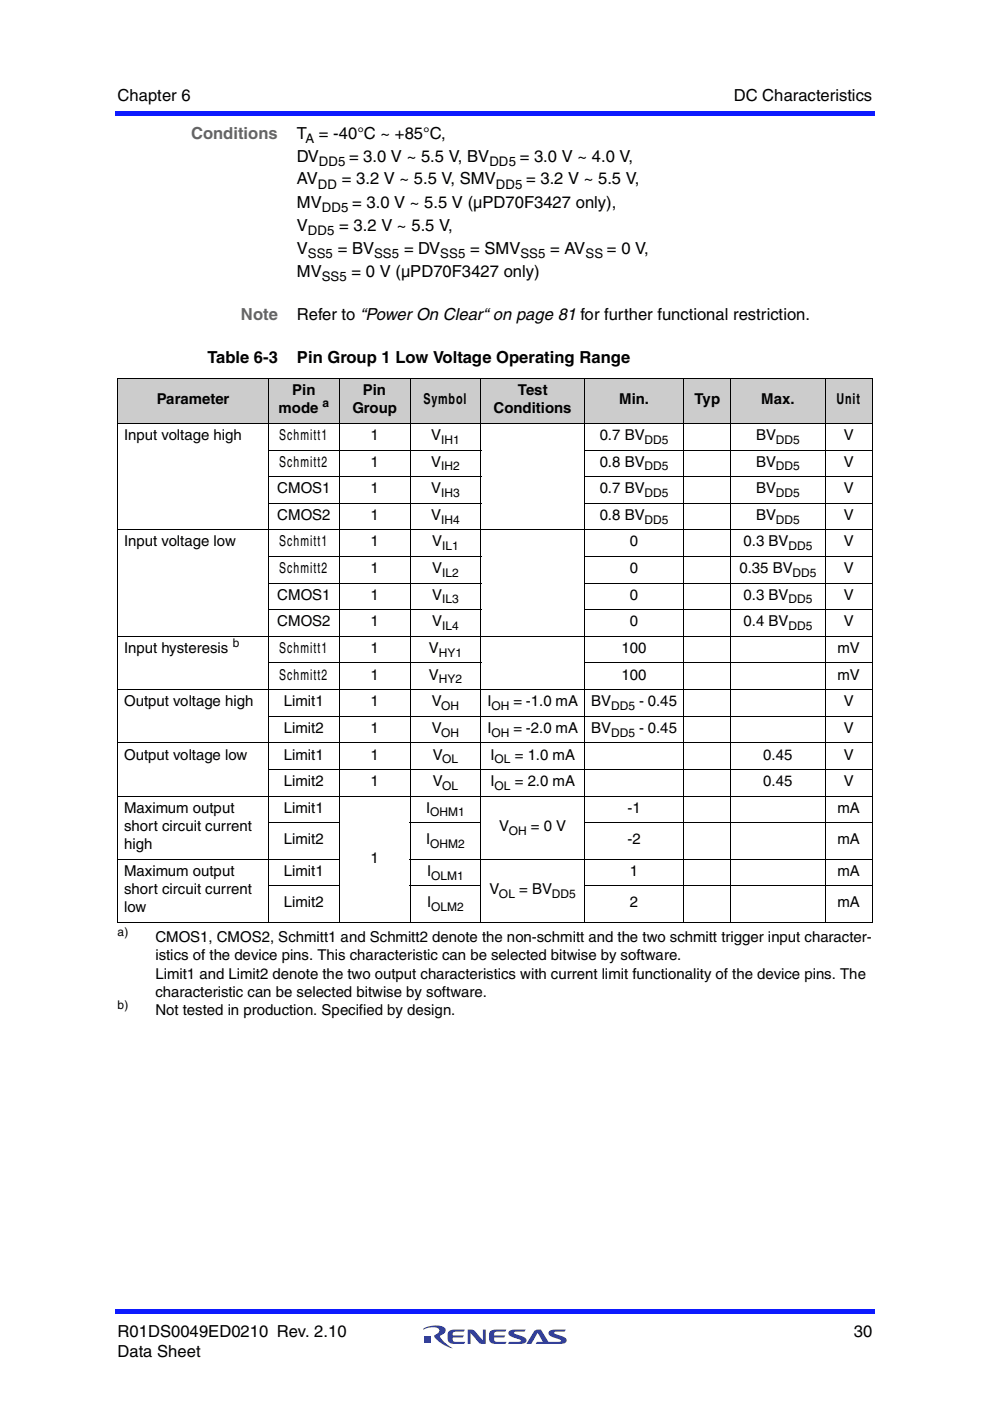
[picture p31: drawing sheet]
<svg xmlns="http://www.w3.org/2000/svg" width="210mm" height="297mm" viewBox="0 0 210 297" stroke-linecap="round" stroke-linejoin="round" font-family="sans-serif">
<defs><g id="words">
<g font-size="3.5">
<text x="24.9" y="21.4">Chapter 6</text>
<text x="155.6" y="21.4">DC Characteristics</text>
<text x="62.9" y="29.4">T</text>
<text x="67.6" y="29.4">= -40°C ~ +85°C,</text>
<text x="62.9" y="34.2">DV</text>
<text x="74" y="34.2">= 3.0 V ~ 5.5 V, BV</text>
<text x="110.2" y="34.2">= 3.0 V ~ 4.0 V,</text>
<text x="62.9" y="39.1">AV</text>
<text x="72.5" y="39.1">= 3.2 V ~ 5.5 V, SMV</text>
<text x="111.5" y="39.1">= 3.2 V ~ 5.5 V,</text>
<text x="62.9" y="44">MV</text>
<text x="74.7" y="44">= 3.0 V ~ 5.5 V (µPD70F3427 only),</text>
<text x="62.9" y="53.8">V</text>
<text x="62.9" y="48.9">V</text>
<text x="71.6" y="53.8">= BV</text>
<text x="71.9" y="48.9">= 3.2 V ~ 5.5 V,</text>
<text x="85.7" y="53.8">= DV</text>
<text x="99.7" y="53.8">= SMV</text>
<text x="116.6" y="53.8">= AV</text>
<text x="128.7" y="53.8">= 0 V,</text>
<text x="62.9" y="58.7">MV</text>
<text x="74.5" y="58.7">= 0 V (µPD70F3427 only)</text>
<text x="62.9" y="67.8">Refer to “Power On Clear“ on page 81 for further functional restriction.</text>
<text x="44" y="77">Table 6-3</text>
<text x="63" y="77">Pin Group 1 Low Voltage Operating Range</text>
<text x="24.9" y="283.4">R01DS0049ED0210 Rev. 2.10</text>
<text x="24.9" y="287.6">Data Sheet</text>
<text x="181" y="283.4">30</text>
</g>
<g font-size="3.5" fill="#656565">
<text x="40.5" y="29.4">Conditions</text>
<text x="51.1" y="67.8">Note</text>
</g>
<g font-size="3.2">
<text x="62" y="83.8">Pin</text>
<text x="77" y="83.8">Pin</text>
<text x="109.8" y="83.8">Test</text>
<text x="33.2" y="85.7">Parameter</text>
<text x="59.1" y="87.6">mode</text>
<text x="74.7" y="87.6">Group</text>
<text x="89.8" y="85.7">Symbol</text>
<text x="104.6" y="87.6">Conditions</text>
<text x="131.3" y="85.7">Min.</text>
<text x="147.2" y="85.7">Typ</text>
<text x="161.4" y="85.7">Max.</text>
<text x="177.3" y="85.7">Unit</text>
<text x="26.3" y="93.3">Input voltage high</text>
<text x="59.2" y="93.3">Schmitt1</text>
<text x="78.6" y="93.3">1</text>
<text x="91.4" y="93.3">V</text>
<text x="127.2" y="93.3">0.7 BV</text>
<text x="160.3" y="93.3">BV</text>
<text x="178.9" y="93.3">V</text>
<text x="59.2" y="98.9">Schmitt2</text>
<text x="78.6" y="98.9">1</text>
<text x="91.4" y="98.9">V</text>
<text x="127.2" y="98.9">0.8 BV</text>
<text x="160.3" y="98.9">BV</text>
<text x="178.9" y="98.9">V</text>
<text x="58.8" y="104.6">CMOS1</text>
<text x="78.6" y="104.6">1</text>
<text x="91.4" y="104.6">V</text>
<text x="127.2" y="104.6">0.7 BV</text>
<text x="160.3" y="104.6">BV</text>
<text x="178.9" y="104.6">V</text>
<text x="58.8" y="110.2">CMOS2</text>
<text x="78.6" y="110.2">1</text>
<text x="91.4" y="110.2">V</text>
<text x="127.2" y="110.2">0.8 BV</text>
<text x="160.3" y="110.2">BV</text>
<text x="178.9" y="110.2">V</text>
<text x="26.3" y="115.9">Input voltage low</text>
<text x="59.2" y="115.9">Schmitt1</text>
<text x="78.6" y="115.9">1</text>
<text x="91.6" y="115.9">V</text>
<text x="133.6" y="115.9">0</text>
<text x="157.6" y="115.9">0.3 BV</text>
<text x="178.9" y="115.9">V</text>
<text x="59.2" y="121.5">Schmitt2</text>
<text x="78.6" y="121.5">1</text>
<text x="91.6" y="121.5">V</text>
<text x="133.6" y="121.5">0</text>
<text x="156.8" y="121.5">0.35 BV</text>
<text x="178.9" y="121.5">V</text>
<text x="58.8" y="127.2">CMOS1</text>
<text x="78.6" y="127.2">1</text>
<text x="91.6" y="127.2">V</text>
<text x="133.6" y="127.2">0</text>
<text x="157.6" y="127.2">0.3 BV</text>
<text x="178.9" y="127.2">V</text>
<text x="58.8" y="132.8">CMOS2</text>
<text x="78.6" y="132.8">1</text>
<text x="91.6" y="132.8">V</text>
<text x="133.6" y="132.8">0</text>
<text x="157.6" y="132.8">0.4 BV</text>
<text x="178.9" y="132.8">V</text>
<text x="26.3" y="138.4">Input hysteresis</text>
<text x="59.2" y="138.4">Schmitt1</text>
<text x="78.6" y="138.4">1</text>
<text x="90.9" y="138.4">V</text>
<text x="131.8" y="138.4">100</text>
<text x="177.6" y="138.4">mV</text>
<text x="26.3" y="149.7">Output voltage high</text>
<text x="59.2" y="144.1">Schmitt2</text>
<text x="60.2" y="149.7">Limit1</text>
<text x="78.6" y="144.1">1</text>
<text x="78.6" y="149.7">1</text>
<text x="90.9" y="144.1">V</text>
<text x="91.5" y="149.7">V</text>
<text x="103.3" y="149.7">I</text>
<text x="108.8" y="149.7">= -1.0 mA</text>
<text x="125.3" y="149.7">BV</text>
<text x="131.8" y="144.1">100</text>
<text x="135.5" y="149.7">- 0.45</text>
<text x="177.6" y="144.1">mV</text>
<text x="178.9" y="149.7">V</text>
<text x="60.2" y="155.4">Limit2</text>
<text x="78.6" y="155.4">1</text>
<text x="91.5" y="155.4">V</text>
<text x="103.3" y="155.4">I</text>
<text x="108.8" y="155.4">= -2.0 mA</text>
<text x="125.3" y="155.4">BV</text>
<text x="135.5" y="155.4">- 0.45</text>
<text x="178.9" y="155.4">V</text>
<text x="26.3" y="161">Output voltage low</text>
<text x="60.2" y="161">Limit1</text>
<text x="78.6" y="161">1</text>
<text x="91.7" y="161">V</text>
<text x="104" y="161">I</text>
<text x="109.1" y="161">= 1.0 mA</text>
<text x="161.8" y="161">0.45</text>
<text x="178.9" y="161">V</text>
<text x="60.2" y="166.7">Limit2</text>
<text x="78.6" y="166.7">1</text>
<text x="91.7" y="166.7">V</text>
<text x="104" y="166.7">I</text>
<text x="109.1" y="166.7">= 2.0 mA</text>
<text x="161.8" y="166.7">0.45</text>
<text x="178.9" y="166.7">V</text>
<text x="26.3" y="172.3">Maximum output</text>
<text x="60.2" y="172.3">Limit1</text>
<text x="90.3" y="172.3">I</text>
<text x="133.1" y="172.3">-1</text>
<text x="177.6" y="172.3">mA</text>
<text x="26.3" y="176.2">short circuit current</text>
<text x="60.2" y="179">Limit2</text>
<text x="90.3" y="179">I</text>
<text x="105.8" y="176.2">V</text>
<text x="112.6" y="176.2">= 0 V</text>
<text x="133.1" y="179">-2</text>
<text x="177.6" y="179">mA</text>
<text x="26.3" y="180.1">high</text>
<text x="26.3" y="185.7">Maximum output</text>
<text x="60.2" y="185.7">Limit1</text>
<text x="78.6" y="182.9">1</text>
<text x="90.6" y="185.7">I</text>
<text x="133.6" y="185.7">1</text>
<text x="177.6" y="185.7">mA</text>
<text x="26.3" y="189.6">short circuit current</text>
<text x="103.8" y="189.6">V</text>
<text x="110.1" y="189.6">= BV</text>
<text x="26.3" y="193.5">low</text>
<text x="60.2" y="192.4">Limit2</text>
<text x="90.6" y="192.4">I</text>
<text x="133.6" y="192.4">2</text>
<text x="177.6" y="192.4">mA</text>
<text x="32.9" y="199.7">CMOS1, CMOS2, Schmitt1 and Schmitt2 denote the non-schmitt and the two schmitt trigger input character-</text>
<text x="32.9" y="203.6">istics of the device pins. This characteristic can be selected bitwise by software.</text>
<text x="32.9" y="207.5">Limit1 and Limit2 denote the two output characteristics with current limit functionality of the device pins. The</text>
<text x="32.9" y="211.4">characteristic can be selected bitwise by software.</text>
<text x="32.9" y="215.2">Not tested in production. Specified by design.</text>
</g>
<g font-size="2.8">
<text x="64.8" y="30.3">A</text>
<text x="67.6" y="35.1">DD5</text>
<text x="103.8" y="35.1">DD5</text>
<text x="67.4" y="40">DD</text>
<text x="105.2" y="40">DD5</text>
<text x="68.2" y="44.9">DD5</text>
<text x="65.3" y="49.8">DD5</text>
<text x="65.3" y="54.7">SS5</text>
<text x="68.2" y="59.5">SS5</text>
<text x="79.3" y="54.7">SS5</text>
<text x="93.3" y="54.7">SS5</text>
<text x="110.4" y="54.7">SS5</text>
<text x="124.2" y="54.7">SS</text>
</g>
<g font-size="2.5">
<text x="68.4" y="86.4">a</text>
<text x="93.5" y="94.1">IH1</text>
<text x="136.7" y="94.1">DD5</text>
<text x="164.5" y="94.1">DD5</text>
<text x="93.5" y="99.7">IH2</text>
<text x="136.7" y="99.7">DD5</text>
<text x="164.5" y="99.7">DD5</text>
<text x="93.5" y="105.4">IH3</text>
<text x="136.7" y="105.4">DD5</text>
<text x="164.5" y="105.4">DD5</text>
<text x="93.5" y="111">IH4</text>
<text x="136.7" y="111">DD5</text>
<text x="164.5" y="111">DD5</text>
<text x="93.7" y="116.7">IL1</text>
<text x="167.2" y="116.7">DD5</text>
<text x="93.7" y="122.3">IL2</text>
<text x="168.1" y="122.3">DD5</text>
<text x="93.7" y="127.9">IL3</text>
<text x="167.2" y="127.9">DD5</text>
<text x="49.4" y="137.2">b</text>
<text x="93.7" y="133.6">IL4</text>
<text x="167.2" y="133.6">DD5</text>
<text x="93" y="139.2">HY1</text>
<text x="93" y="144.9">HY2</text>
<text x="93.6" y="150.5">OH</text>
<text x="104.2" y="150.5">OH</text>
<text x="129.6" y="150.5">DD5</text>
<text x="93.6" y="156.2">OH</text>
<text x="93.8" y="161.8">OL</text>
<text x="104.2" y="156.2">OH</text>
<text x="104.9" y="161.8">OL</text>
<text x="129.6" y="156.2">DD5</text>
<text x="93.8" y="167.5">OL</text>
<text x="104.9" y="167.5">OL</text>
<text x="91.2" y="173.1">OHM1</text>
<text x="91.2" y="179.8">OHM2</text>
<text x="107.9" y="177">OH</text>
<text x="91.4" y="186.5">OLM1</text>
<text x="105.8" y="190.4">OL</text>
<text x="117" y="190.4">DD5</text>
<text x="91.4" y="193.2">OLM2</text>
<text x="24.9" y="198.5">a)</text>
<text x="24.9" y="214">b)</text>
</g>
</g></defs>
<g fill="#323f99">
<path d="M99.2 281.9h.9l.5 .2 1.8 2.1v-2.3h.6v3l-1.3-.1-1.9-2.2v2.3h-.6z"/>
<path d="M95.1 282.3l.7-.4h2.8l-.3 .4-2 .1a.61 .61 0 0 0-.3 .7h2.4l-.4 .5h-2l.1 .8 2.5 .1-.3 .4a3.7 3.7 0 0 1-3.2-.3 2.55 2.55 0 0 1 0-2.3z"/>
<path d="M103.9 282.3l.7-.4h2.8l-.3 .4-2 .1a.61 .61 0 0 0-.3 .7h2.3l-.3 .5h-2l.1 .8 2.5 .1-.3 .4a3.7 3.7 0 0 1-3.2-.3 2.55 2.55 0 0 1 0-2.3z"/>
<path d="M108 282.2l.6-.3h2.8l-.2 .4-2.2 .2v.2l.5 .2a2.88 2.88 0 0 1 2.1 1.1 .73 .73 0 0 1-.8 .9h-3.1l.3-.4 2.4-.1v-.3l-.5-.2a2.87 2.87 0 0 1-2.1-1z"/>
<path d="M113.3 282.2a1.57 1.57 0 0 1 1.4-.3l1.6 2.6 2.6-.1v-.3l-.5-.2a2.87 2.87 0 0 1-2.1-1 .73 .73 0 0 1 .9-1h2.8l-.3 .4-2.2 .2v.2l.5 .2a2.88 2.88 0 0 1 2.1 1.1 .73 .73 0 0 1-.8 .9h-5.7l.2-.4h1.3l-1.1-1.9-1.3 2.3h-1.1z"/>
<path d="M90 283.4h1.4v1.4h-1.4z"/>
<path d="M89.8 281.7a4.9 4.9 0 0 1 4.5-.2 1.04 1.04 0 0 1-.8 1.6l-.2 .2a6 6 0 0 0 2.7 2.5 6.2 6.2 0 0 1-4-2.6l.2-.2a1.16 1.16 0 0 0 .9-1 2.36 2.36 0 0 0-2.8-.3l-.5 .2z"/>
</g>
<g fill="#0d1aff">
<path d="M24.4 277.5h.5v1.1h-.5z"/>
<path d="M24.9 277.5h160.6v1.1h-160.6z"/>
<path d="M185 23.5h.5v1.1h-.5z"/>
<path d="M24.4 23.5h160.6v1.1h-160.6z"/>
</g>
<g fill="#ccc">
<path d="M24.9 80.2h32v9.5h-32z"/>
<path d="M56.9 80.2h15v9.5h-15z"/>
<path d="M71.9 80.2h15.1v9.5h-15.1z"/>
<path d="M87 80.2h14.9v9.5h-14.9z"/>
<path d="M101.9 80.2h22.1v9.5h-22.1z"/>
<path d="M124 80.2h20.9v9.5h-20.9z"/>
<path d="M144.9 80.2h10v9.5h-10z"/>
<path d="M154.9 80.2h20.1v9.5h-20.1z"/>
<path d="M175 80.2h10v9.5h-10z"/>
</g>
<g fill="none" stroke="#000" stroke-width=".21">
<path d="M24.8 80.2h160.2M24.8 89.7h160.2M24.9 80.3v115.2M56.9 95.4h45.1M56.9 80.1v115.6M71.9 80.1v115.6M87 80.1v115.6M101.9 80.1v115.6M123.9 95.4h61.1M124 80.1v115.6M144.9 80.1v115.6M154.9 80.1v115.6"/>
<path d="M175 80.1v115.6M185 80.3v115.2M24.8 112.4h160.2M56.9 101h45.1M56.9 106.7h45.1M56.9 118h45.1M123.9 101h61.1M123.9 106.7h61.1M123.9 118h61.1M24.8 134.9h160.2M56.9 123.6h45.1M56.9 129.3h45.1"/>
<path d="M123.9 123.6h61.1M123.9 129.3h61.1M24.8 146.2h160.2M24.8 157.5h160.2M56.9 140.5h45.1M56.9 151.8h128.1M123.9 140.5h61.1M24.8 168.8h160.2M56.9 163.2h128.1M56.9 174.4h15.2M86.9 174.4h15.1M123.9 174.4h61.1"/>
<path d="M24.8 182.2h47.3M24.8 195.6h160.2M56.9 187.8h15.2M86.9 182.2h98.1M86.9 187.8h15.1M123.9 187.8h61.1"/>
</g>
<use href="#words"/>
</svg>
